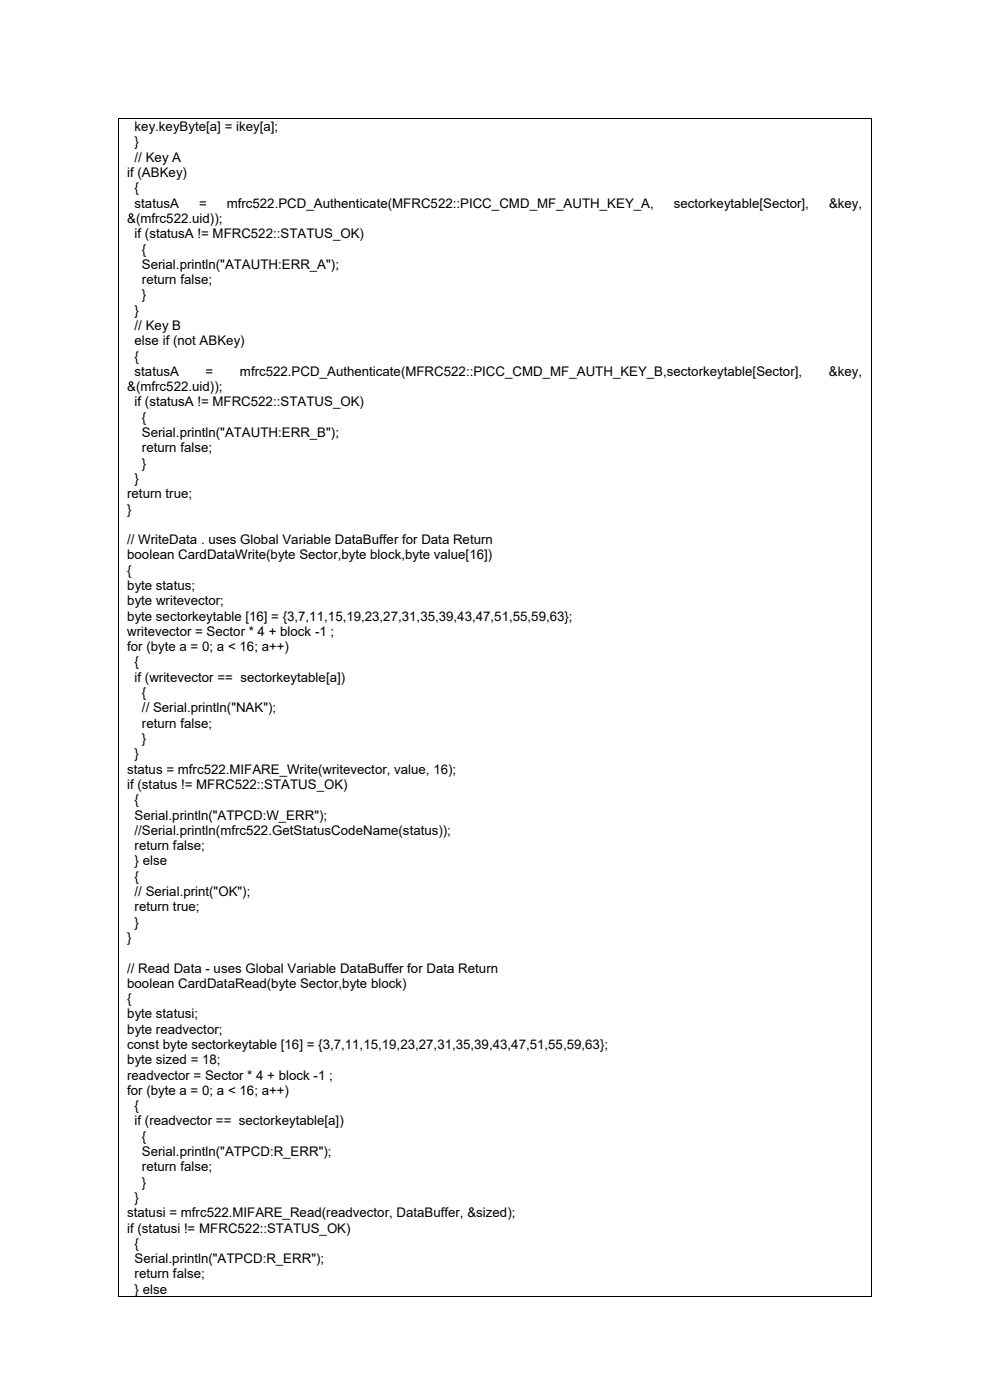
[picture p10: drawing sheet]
<svg xmlns="http://www.w3.org/2000/svg" width="210mm" height="297mm" viewBox="0 0 210 297" stroke-linecap="round" stroke-linejoin="round" font-family="sans-serif">
<defs><g id="words">
<g font-size="2.8">
<text x="28.6" y="27.8">key.keyByte[a] = ikey[a];</text>
<text x="28.6" y="31.1">}</text>
<text x="28.6" y="34.3">// Key A</text>
<text x="27" y="37.5">if (ABKey)</text>
<text x="28.6" y="40.8">{</text>
<text x="27" y="47.3">&amp;(mfrc522.uid));</text>
<text x="28.6" y="44">statusA</text>
<text x="42.2" y="44">=</text>
<text x="48.1" y="44">mfrc522.PCD_Authenticate(MFRC522::PICC_CMD_MF_AUTH_KEY_A,</text>
<text x="142.9" y="44">sectorkeytable[Sector],</text>
<text x="175.9" y="44">&amp;key,</text>
<text x="28.6" y="50.5">if (statusA != MFRC522::STATUS_OK)</text>
<text x="30.1" y="53.8">{</text>
<text x="30.1" y="57">Serial.println(&quot;ATAUTH:ERR_A&quot;);</text>
<text x="30.1" y="60.3">return false;</text>
<text x="30.1" y="63.5">}</text>
<text x="28.6" y="66.8">}</text>
<text x="28.6" y="70">// Key B</text>
<text x="28.6" y="73.3">else if (not ABKey)</text>
<text x="28.6" y="76.5">{</text>
<text x="27" y="83">&amp;(mfrc522.uid));</text>
<text x="28.6" y="79.7">statusA</text>
<text x="43.6" y="79.7">=</text>
<text x="50.9" y="79.7">mfrc522.PCD_Authenticate(MFRC522::PICC_CMD_MF_AUTH_KEY_B,sectorkeytable[Sector],</text>
<text x="175.8" y="79.7">&amp;key,</text>
<text x="28.6" y="86.2">if (statusA != MFRC522::STATUS_OK)</text>
<text x="30.1" y="89.5">{</text>
<text x="30.1" y="92.7">Serial.println(&quot;ATAUTH:ERR_B&quot;);</text>
<text x="30.1" y="96">return false;</text>
<text x="30.1" y="99.2">}</text>
<text x="27" y="105.7">return true;</text>
<text x="28.6" y="102.5">}</text>
<text x="27" y="108.9">}</text>
<text x="27" y="115.4">// WriteData . uses Global Variable DataBuffer for Data Return</text>
<text x="27" y="118.7">boolean CardDataWrite(byte Sector,byte block,byte value[16])</text>
<text x="27" y="121.9">{</text>
<text x="27" y="125.2">byte status;</text>
<text x="27" y="128.4">byte writevector;</text>
<text x="27" y="131.7">byte sectorkeytable [16] = {3,7,11,15,19,23,27,31,35,39,43,47,51,55,59,63};</text>
<text x="27" y="134.9">writevector = Sector * 4 + block -1 ;</text>
<text x="27" y="138.2">for (byte a = 0; a &lt; 16; a++)</text>
<text x="28.6" y="141.4">{</text>
<text x="28.6" y="144.7">if (writevector == sectorkeytable[a])</text>
<text x="30.1" y="147.9">{</text>
<text x="30.1" y="151.1">// Serial.println(&quot;NAK&quot;);</text>
<text x="30.1" y="154.4">return false;</text>
<text x="28.6" y="160.9">}</text>
<text x="30.1" y="157.6">}</text>
<text x="27" y="167.4">if (status != MFRC522::STATUS_OK)</text>
<text x="27" y="164.1">status = mfrc522.MIFARE_Write(writevector, value, 16);</text>
<text x="28.6" y="170.6">{</text>
<text x="28.6" y="173.9">Serial.println(&quot;ATPCD:W_ERR&quot;);</text>
<text x="28.6" y="177.1">//Serial.println(mfrc522.GetStatusCodeName(status));</text>
<text x="28.6" y="180.3">return false;</text>
<text x="28.6" y="183.6">} else</text>
<text x="28.6" y="186.8">{</text>
<text x="28.6" y="190.1">// Serial.print(&quot;OK&quot;);</text>
<text x="28.6" y="193.3">return true;</text>
<text x="28.6" y="196.6">}</text>
<text x="27" y="199.8">}</text>
<text x="27" y="206.3">// Read Data - uses Global Variable DataBuffer for Data Return</text>
<text x="27" y="209.5">boolean CardDataRead(byte Sector,byte block)</text>
<text x="27" y="212.8">{</text>
<text x="27" y="216">byte statusi;</text>
<text x="27" y="219.3">byte readvector;</text>
<text x="27" y="225.8">byte sized = 18;</text>
<text x="27" y="222.5">const byte sectorkeytable [16] = {3,7,11,15,19,23,27,31,35,39,43,47,51,55,59,63};</text>
<text x="27" y="229">readvector = Sector * 4 + block -1 ;</text>
<text x="27" y="232.3">for (byte a = 0; a &lt; 16; a++)</text>
<text x="28.6" y="235.5">{</text>
<text x="28.6" y="238.8">if (readvector == sectorkeytable[a])</text>
<text x="30.1" y="245.3">Serial.println(&quot;ATPCD:R_ERR&quot;);</text>
<text x="30.1" y="242">{</text>
<text x="30.1" y="248.5">return false;</text>
<text x="30.1" y="251.7">}</text>
<text x="28.6" y="255">}</text>
<text x="27" y="258.2">statusi = mfrc522.MIFARE_Read(readvector, DataBuffer, &amp;sized);</text>
<text x="27" y="261.5">if (statusi != MFRC522::STATUS_OK)</text>
<text x="28.6" y="264.7">{</text>
<text x="28.6" y="268">Serial.println(&quot;ATPCD:R_ERR&quot;);</text>
<text x="28.6" y="274.5">} else</text>
<text x="28.6" y="271.2">return false;</text>
</g>
</g></defs>
<g fill="#000">
<path d="M25 25h.2v.2h-.2z" fill-rule="evenodd"/>
<path d="M25 25h.2v.2h-.2z" fill-rule="evenodd"/>
<path d="M184.8 25h.2v.2h-.2z" fill-rule="evenodd"/>
<path d="M184.8 25h.2v.2h-.2z" fill-rule="evenodd"/>
<path d="M25 275.1h.2v.1h-.2z" fill-rule="evenodd"/>
<path d="M25 275.1h.2v.1h-.2z" fill-rule="evenodd"/>
<path d="M184.8 275.1h.2v.1h-.2z" fill-rule="evenodd"/>
<path d="M184.8 275.1h.2v.1h-.2z" fill-rule="evenodd"/>
</g>
<path d="M25.1 25.2v249.9M25.2 25.1h159.6M184.9 25.2v249.9M25.2 275.1h159.6" fill="none" stroke="#000" stroke-width=".21"/>
<use href="#words"/>
</svg>
